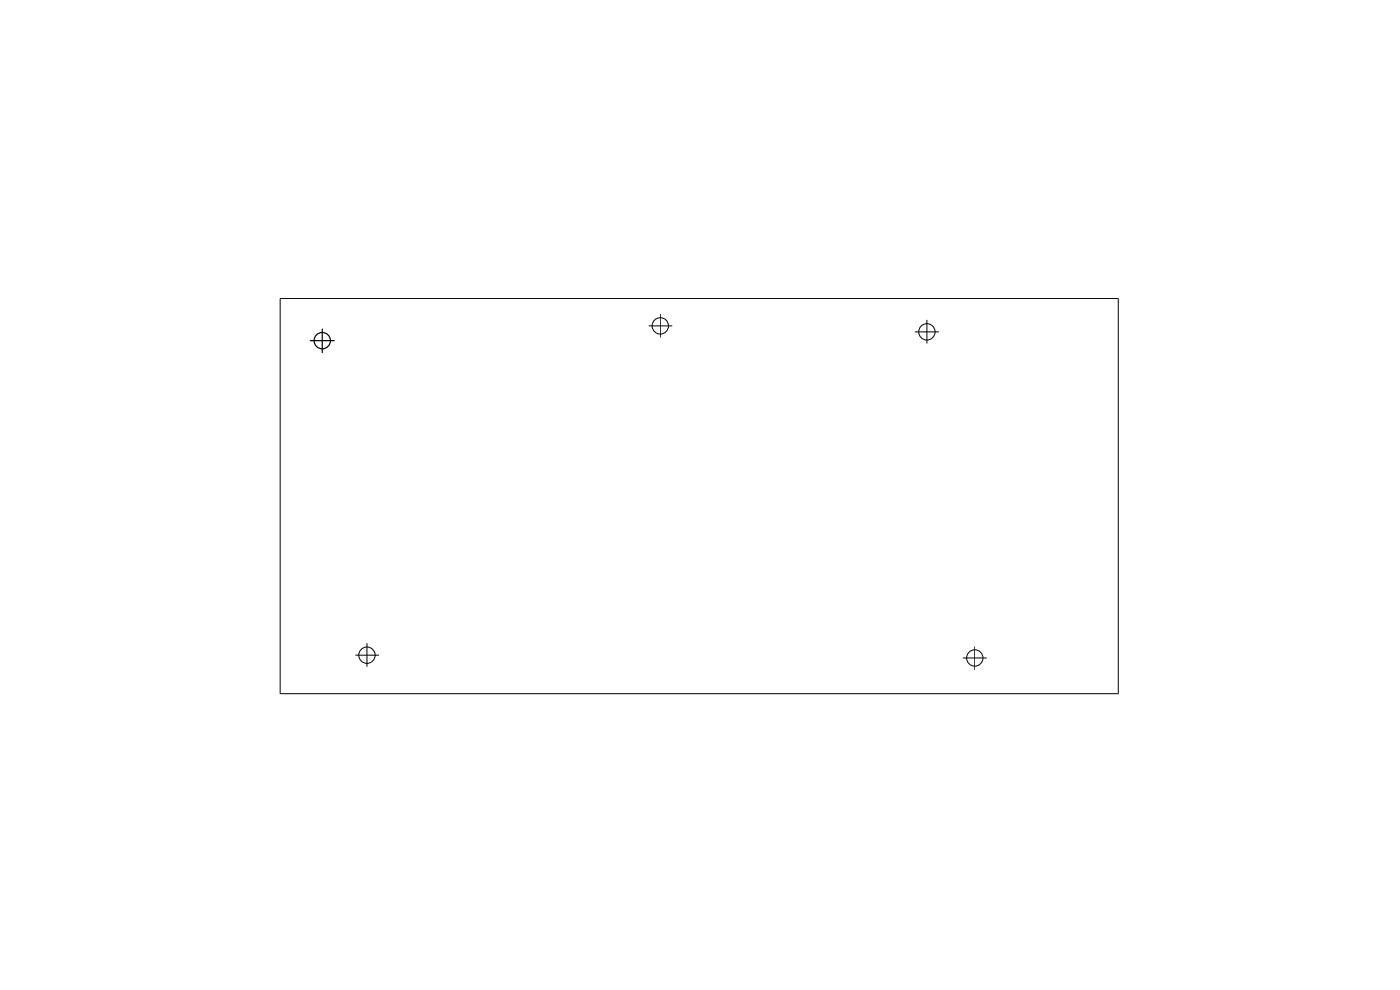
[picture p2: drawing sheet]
<svg xmlns="http://www.w3.org/2000/svg" width="297mm" height="210mm" viewBox="0 0 297 210" stroke-linecap="round" stroke-linejoin="round" font-family="sans-serif">
<g fill="none" stroke="#000" stroke-width=".21">
<path d="M59.4 63.3h177.8v83.8h-177.8zM137.6 69.1h5M140.1 66.6v5M194.1 70.4h5.1M196.6 67.9v5M75.4 139h5M77.8 136.4v5M204.3 139.6h5M206.8 137.1v5"/>
<circle cx="140.1" cy="69.1" r="1.74"/>
<circle cx="196.6" cy="70.4" r="1.74"/>
<circle cx="77.8" cy="139" r="1.74"/>
<circle cx="206.8" cy="139.6" r="1.74"/>
</g>
<g fill="none" stroke="#000" stroke-width=".25">
<path d="M65.8 72.3h5.1M68.4 69.8v5"/>
<circle cx="68.4" cy="72.3" r="1.74"/>
</g>
</svg>
